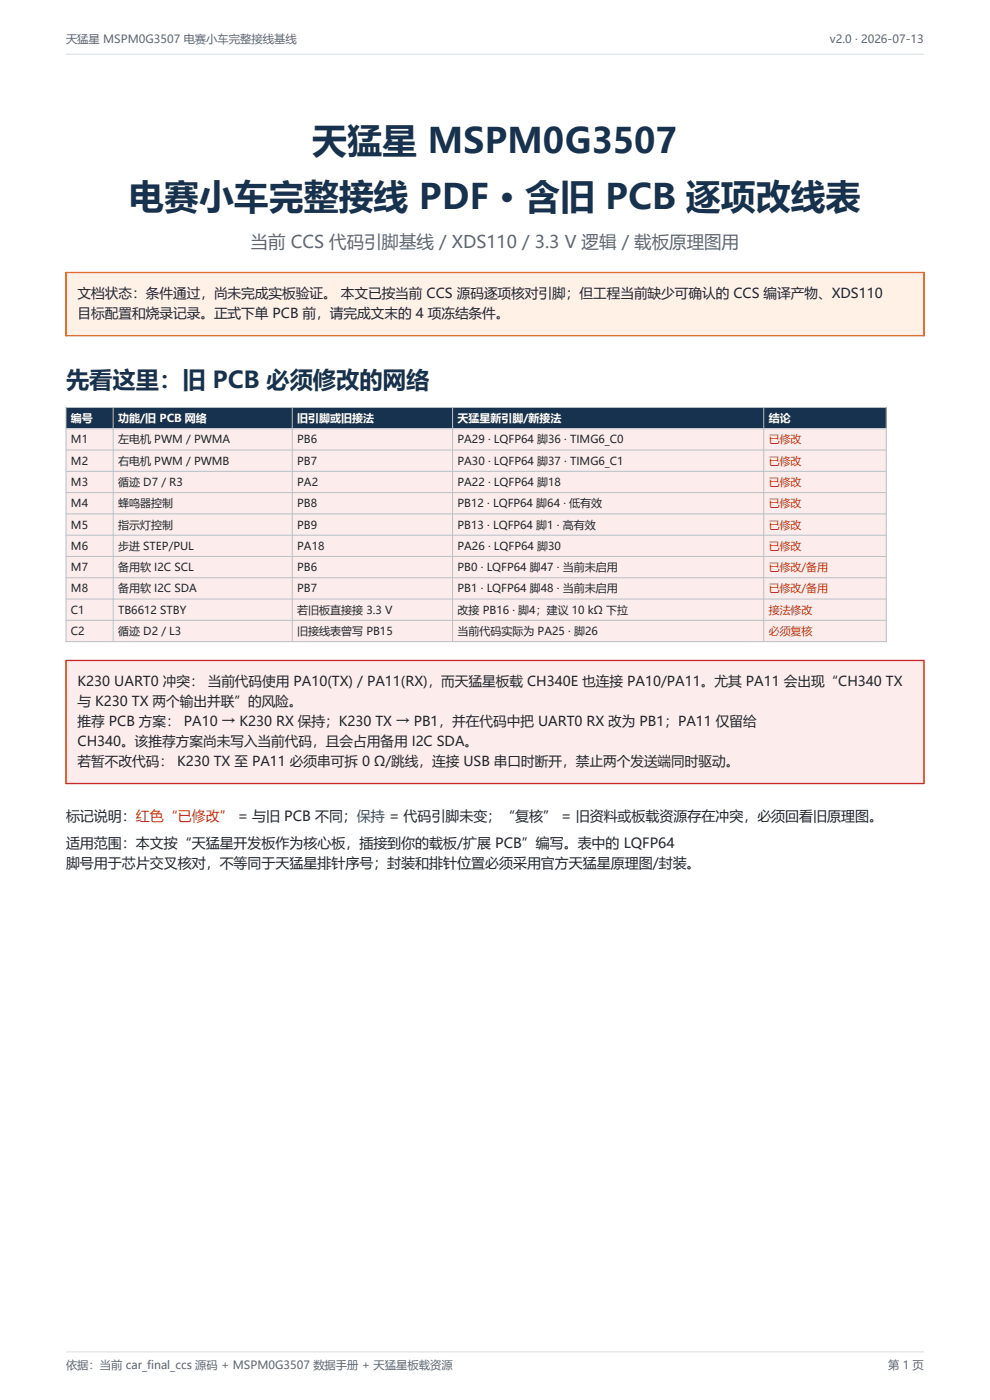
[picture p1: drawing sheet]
<svg xmlns="http://www.w3.org/2000/svg" width="210mm" height="297mm" viewBox="0 0 210 297" stroke-linecap="round" stroke-linejoin="round" font-family="sans-serif">
<defs><g id="words">
<g font-size="7.4" fill="#16324f">
<text x="66.2" y="32.4">天猛星 MSPM0G3507</text>
<text x="27.4" y="44.4">电赛小车完整接线 PDF · 含旧 PCB 逐项改线表</text>
</g>
<text font-size="4.9" fill="#16324f" x="14" y="82.2">先看这里：旧 PCB 必须修改的网络</text>
<text font-size="3.7" fill="#5d6770" x="53.2" y="52.7">当前 CCS 代码引脚基线 / XDS110 / 3.3 V 逻辑 / 载板原理图用</text>
<g font-size="3" fill="#20262c">
<text x="14" y="174.2">标记说明：红色“已修改” = 与旧 PCB 不同；保持 = 代码引脚未变；“复核” = 旧资料或板载资源存在冲突，必须回看旧原理图。</text>
<text x="14" y="179.9">适用范围：本文按“天猛星开发板作为核心板，插接到你的载板/扩展 PCB”编写。表中的 LQFP64</text>
<text x="14" y="184.2">脚号用于芯片交叉核对，不等同于天猛星排针序号；封装和排针位置必须采用官方天猛星原理图/封装。</text>
</g>
<g font-size="2.9" fill="#20262c">
<text x="16.5" y="63.2">文档状态：条件通过，尚未完成实板验证。 本文已按当前 CCS 源码逐项核对引脚；但工程当前缺少可确认的 CCS 编译产物、XDS110</text>
<text x="16.5" y="67.4">目标配置和烧录记录。正式下单 PCB 前，请完成文末的 4 项冻结条件。</text>
<text x="16.5" y="145.5">K230 UART0 冲突： 当前代码使用 PA10(TX) / PA11(RX)，而天猛星板载 CH340E 也连接 PA10/PA11。尤其 PA11 会出现“CH340 TX</text>
<text x="16.5" y="149.7">与 K230 TX 两个输出并联”的风险。</text>
<text x="16.5" y="153.9">推荐 PCB 方案： PA10 → K230 RX 保持；K230 TX → PB1，并在代码中把 UART0 RX 改为 PB1；PA11 仅留给</text>
<text x="16.5" y="158.2">CH340。该推荐方案尚未写入当前代码，且会占用备用 I2C SDA。</text>
<text x="16.5" y="162.4">若暂不改代码： K230 TX 至 PA11 必须串可拆 0 Ω/跳线，连接 USB 串口时断开，禁止两个发送端同时驱动。</text>
</g>
<g font-size="2.4" fill="#5d6770">
<text x="14" y="9.2">天猛星 MSPM0G3507 电赛小车完整接线基线</text>
<text x="176" y="9.2">v2.0 · 2026-07-13</text>
<text x="14" y="290.4">依据：当前 car_final_ccs 源码 + MSPM0G3507 数据手册 + 天猛星板载资源</text>
<text x="188.4" y="290.4">第 1 页</text>
</g>
<g font-size="2.3" fill="#fff">
<text x="15.1" y="89.5">编号</text>
<text x="25.1" y="89.5">功能/旧 PCB 网络</text>
<text x="63.1" y="89.5">旧引脚或旧接法</text>
<text x="97.1" y="89.5">天猛星新引脚/新接法</text>
<text x="163.1" y="89.5">结论</text>
</g>
<g font-size="2.3" fill="#20262c">
<text x="15.1" y="94.1">M1</text>
<text x="25.1" y="94.1">左电机 PWM / PWMA</text>
<text x="63.1" y="94.1">PB6</text>
<text x="97.1" y="94.1">PA29 · LQFP64 脚36 · TIMG6_C0</text>
<text x="15.1" y="98.6">M2</text>
<text x="25.1" y="98.6">右电机 PWM / PWMB</text>
<text x="63.1" y="98.6">PB7</text>
<text x="97.1" y="98.6">PA30 · LQFP64 脚37 · TIMG6_C1</text>
<text x="15.1" y="103.1">M3</text>
<text x="15.1" y="107.6">M4</text>
<text x="25.1" y="103.1">循迹 D7 / R3</text>
<text x="25.1" y="107.6">蜂鸣器控制</text>
<text x="63.1" y="103.1">PA2</text>
<text x="63.1" y="107.6">PB8</text>
<text x="97.1" y="103.1">PA22 · LQFP64 脚18</text>
<text x="97.1" y="107.6">PB12 · LQFP64 脚64 · 低有效</text>
<text x="15.1" y="112.1">M5</text>
<text x="25.1" y="112.1">指示灯控制</text>
<text x="63.1" y="112.1">PB9</text>
<text x="97.1" y="112.1">PB13 · LQFP64 脚1 · 高有效</text>
<text x="15.1" y="116.6">M6</text>
<text x="25.1" y="116.6">步进 STEP/PUL</text>
<text x="63.1" y="116.6">PA18</text>
<text x="97.1" y="116.6">PA26 · LQFP64 脚30</text>
<text x="15.1" y="121.2">M7</text>
<text x="15.1" y="125.7">M8</text>
<text x="25.1" y="121.2">备用软 I2C SCL</text>
<text x="25.1" y="125.7">备用软 I2C SDA</text>
<text x="63.1" y="121.2">PB6</text>
<text x="63.1" y="125.7">PB7</text>
<text x="97.1" y="121.2">PB0 · LQFP64 脚47 · 当前未启用</text>
<text x="97.1" y="125.7">PB1 · LQFP64 脚48 · 当前未启用</text>
<text x="15.1" y="130.2">C1</text>
<text x="25.1" y="130.2">TB6612 STBY</text>
<text x="63.1" y="130.2">若旧板直接接 3.3 V</text>
<text x="97.1" y="130.2">改接 PB16 · 脚4；建议 10 kΩ 下拉</text>
<text x="15.1" y="134.7">C2</text>
<text x="25.1" y="134.7">循迹 D2 / L3</text>
<text x="63.1" y="134.7">旧接线表曾写 PB15</text>
<text x="97.1" y="134.7">当前代码实际为 PA25 · 脚26</text>
</g>
<g font-size="2.3" fill="#c62828">
<text x="163.1" y="94.1">已修改</text>
<text x="163.1" y="98.6">已修改</text>
<text x="163.1" y="103.1">已修改</text>
<text x="163.1" y="107.6">已修改</text>
<text x="163.1" y="112.1">已修改</text>
<text x="163.1" y="116.6">已修改</text>
<text x="163.1" y="121.2">已修改/备用</text>
<text x="163.1" y="125.7">已修改/备用</text>
<text x="163.1" y="130.2">接法修改</text>
<text x="163.1" y="134.7">必须复核</text>
</g>
</g></defs>
<path d="M14 11.5h182M14 286.8h182" fill="none" stroke="#d7dde2" stroke-width=".21"/>
<path d="M14 57.8h182v13.4h-182z" fill-rule="evenodd" fill="#fff1e6"/>
<path d="M14 57.8h182v13.4h-182z" fill="none" stroke="#e36c09" stroke-width=".28"/>
<path d="M14 86.4h174v4.6h-174z" fill-rule="evenodd" fill="#16324f"/>
<path d="M14 91h174v4.5h-174z" fill-rule="evenodd" fill="#fff"/>
<path d="M14 95.5h174v4.5h-174z" fill-rule="evenodd" fill="#f3f5f7"/>
<path d="M14 100h174v4.5h-174z" fill-rule="evenodd" fill="#fff"/>
<path d="M14 104.5h174v4.5h-174z" fill-rule="evenodd" fill="#f3f5f7"/>
<path d="M14 109h174v4.5h-174z" fill-rule="evenodd" fill="#fff"/>
<path d="M14 113.5h174v4.6h-174z" fill-rule="evenodd" fill="#f3f5f7"/>
<path d="M14 118.1h174v4.5h-174z" fill-rule="evenodd" fill="#fff"/>
<path d="M14 122.6h174v4.5h-174z" fill-rule="evenodd" fill="#f3f5f7"/>
<path d="M14 127.1h174v4.5h-174z" fill-rule="evenodd" fill="#fff"/>
<path d="M14 131.6h174v4.5h-174z" fill-rule="evenodd" fill="#f3f5f7"/>
<g fill="#fdecec">
<path d="M14 91h174v4.5h-174z" fill-rule="evenodd"/>
<path d="M14 95.5h174v4.5h-174z" fill-rule="evenodd"/>
<path d="M14 100h174v4.5h-174z" fill-rule="evenodd"/>
<path d="M14 104.5h174v4.5h-174z" fill-rule="evenodd"/>
<path d="M14 109h174v4.5h-174z" fill-rule="evenodd"/>
<path d="M14 113.5h174v4.6h-174z" fill-rule="evenodd"/>
<path d="M14 118.1h174v4.5h-174z" fill-rule="evenodd"/>
<path d="M14 122.6h174v4.5h-174z" fill-rule="evenodd"/>
<path d="M14 127.1h174v4.5h-174z" fill-rule="evenodd"/>
<path d="M14 131.6h174v4.5h-174z" fill-rule="evenodd"/>
</g>
<g fill="none" stroke="#b7c0c8" stroke-width=".21">
<path d="M14 86.4h174v49.7h-174zM14 91h174M14 95.5h174M14 100h174M24 86.4v49.7M62 86.4v49.7M96 86.4v49.7M162 86.4v49.7M14 104.5h174M14 109h174M14 113.5h174M14 118.1h174"/>
<path d="M14 122.6h174M14 127.1h174M14 131.6h174"/>
</g>
<path d="M14 140.1h182v26.1h-182z" fill-rule="evenodd" fill="#fdecec"/>
<path d="M14 140.1h182v26.1h-182z" fill="none" stroke="#c62828" stroke-width=".28"/>
<use href="#words"/>
</svg>
